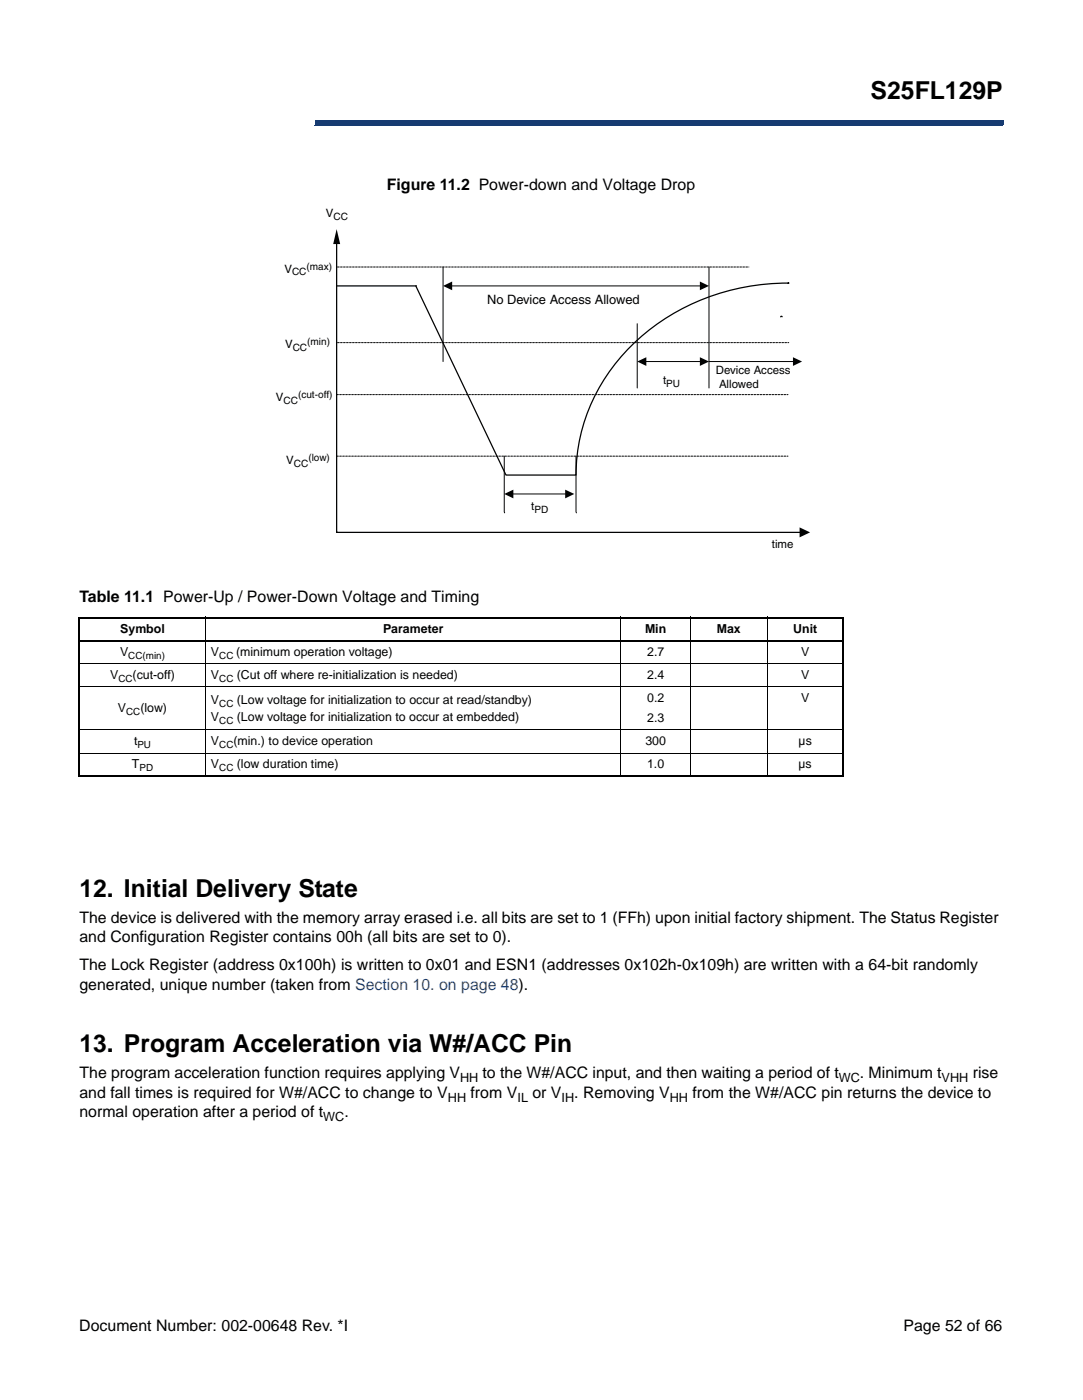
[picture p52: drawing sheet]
<svg xmlns="http://www.w3.org/2000/svg" width="210mm" height="271mm" viewBox="0 0 210 271" stroke-linecap="round" stroke-linejoin="round" font-family="sans-serif">
<defs><g id="words">
<g font-size="4.8">
<text x="168.5" y="19.2">S25FL129P</text>
<text x="15.4" y="173.5">12. Initial Delivery State</text>
<text x="15.4" y="203.7">13. Program Acceleration via W#/ACC Pin</text>
</g>
<g font-size="3.1">
<text x="74.8" y="36.7">Figure 11.2 Power-down and Voltage Drop</text>
<text x="15.4" y="116.5">Table 11.1 Power-Up / Power-Down Voltage and Timing</text>
<text x="15.4" y="178.6">The device is delivered with the memory array erased i.e. all bits are set to 1 (FFh) upon initial factory shipment. The Status Register</text>
<text x="15.4" y="182.3">and Configuration Register contains 00h (all bits are set to 0).</text>
<text x="15.4" y="191.6">generated, unique number (taken from Section 10. on page 48).</text>
<text x="15.4" y="187.8">The Lock Register (address 0x100h) is written to 0x01 and ESN1 (addresses 0x102h-0x109h) are written with a 64-bit randomly</text>
<text x="15.4" y="208.7">The program acceleration function requires applying V</text>
<text x="93.4" y="208.7">to the W#/ACC input, and then waiting a period of t</text>
<text x="166.4" y="208.7">. Minimum t</text>
<text x="188.2" y="208.7">rise</text>
<text x="15.4" y="212.4">and fall times is required for W#/ACC to change to V</text>
<text x="91" y="212.4">from V</text>
<text x="103" y="212.4">or V</text>
<text x="111.1" y="212.4">. Removing V</text>
<text x="134" y="212.4">from the W#/ACC pin returns the device to</text>
<text x="15.4" y="216.2">normal operation after a period of t</text>
<text x="66.7" y="216.2">.</text>
<text x="15.3" y="257.6">Document Number: 002-00648 Rev. *I</text>
<text x="174.8" y="257.6">Page 52 of 66</text>
</g>
<text font-size="2.5" fill="#010202" x="94.2" y="58.8">No Device Access Allowed</text>
<g font-size="2.5">
<text x="89" y="209.5">HH</text>
<text x="162.3" y="209.5">WC</text>
<text x="182.2" y="209.5">VHH</text>
<text x="86.7" y="213.2">HH</text>
<text x="100.1" y="213.2">IL</text>
<text x="108.6" y="213.2">IH</text>
<text x="129.6" y="213.2">HH</text>
<text x="62.5" y="217">WC</text>
</g>
<g font-size="2.4">
<text x="23.3" y="122.5">Symbol</text>
<text x="74.1" y="122.5">Parameter</text>
<text x="124.8" y="122.5">Min</text>
<text x="138.7" y="122.5">Max</text>
<text x="153.5" y="122.5">Unit</text>
<text x="21.3" y="131.4">V</text>
<text x="23.2" y="127">V</text>
<text x="25.7" y="131.4">(cut-off)</text>
<text x="40.8" y="127">V</text>
<text x="40.8" y="131.4">V</text>
<text x="45.7" y="127">(minimum operation voltage)</text>
<text x="45.8" y="131.4">(Cut off where re-initialization is needed)</text>
<text x="125.2" y="131.4">2.4</text>
<text x="125.2" y="127">2.7</text>
<text x="155" y="131.4">V</text>
<text x="155" y="127">V</text>
<text x="22.8" y="137.8">V</text>
<text x="27.2" y="137.8">(low)</text>
<text x="40.8" y="136.2">V</text>
<text x="45.8" y="136.2">(Low voltage for initialization to occur at read/standby)</text>
<text x="125.2" y="135.8">0.2</text>
<text x="155" y="135.8">V</text>
<text x="40.8" y="139.4">V</text>
<text x="45.8" y="139.4">(Low voltage for initialization to occur at embedded)</text>
<text x="125.2" y="139.8">2.3</text>
<text x="25.5" y="148.7">T</text>
<text x="25.9" y="144.2">t</text>
<text x="40.8" y="144.2">V</text>
<text x="40.8" y="148.7">V</text>
<text x="45.2" y="144.2">(min.) to device operation</text>
<text x="45.8" y="148.7">(low duration time)</text>
<text x="124.9" y="144.2">300</text>
<text x="125.2" y="148.7">1.0</text>
<text x="154.5" y="148.7">µs</text>
<text x="154.5" y="144.2">µs</text>
</g>
<g font-size="2.2" fill="#010202">
<text x="63" y="41.9">V</text>
<text x="55" y="52.7">V</text>
<text x="55.2" y="67.4">V</text>
<text x="53.4" y="77.6">V</text>
<text x="128.3" y="74.3">t</text>
<text x="138.5" y="72.4">Device Access</text>
<text x="139.1" y="75.1">Allowed</text>
<text x="55.4" y="89.7">V</text>
<text x="102.8" y="98.8">t</text>
<text x="149.3" y="106.1">time</text>
</g>
<g font-size="1.9" fill="#010202">
<text x="64.5" y="42.5">CC</text>
<text x="56.5" y="53.3">CC</text>
<text x="59.3" y="52.2">(max)</text>
<text x="56.6" y="67.9">CC</text>
<text x="59.4" y="66.8">(min)</text>
<text x="57.7" y="77.1">(cut-off)</text>
<text x="128.9" y="74.8">PU</text>
<text x="54.9" y="78.2">CC</text>
<text x="59.7" y="89.2">(low)</text>
<text x="56.9" y="90.3">CC</text>
<text x="103.4" y="99.3">PD</text>
</g>
<g font-size="1.9">
<text x="24.8" y="127.6">CC(min)</text>
<text x="42.4" y="127.6">CC</text>
<text x="22.9" y="132">CC</text>
<text x="42.4" y="132">CC</text>
<text x="42.4" y="136.8">CC</text>
<text x="24.4" y="138.4">CC</text>
<text x="42.4" y="140">CC</text>
<text x="26.6" y="144.8">PU</text>
<text x="27" y="149.3">PD</text>
<text x="42.4" y="144.8">CC</text>
<text x="42.4" y="149.3">CC</text>
</g>
</g></defs>
<path d="M61 23.3h133.1v.9h-133.1z" fill="#163b71"/>
<path d="M60.9 24.2h133.2M61 23.3h133.1" fill="none" stroke="#163b71" stroke-width=".19"/>
<path d="M60.9 23.3h.1v.9h-.1z" fill="#163b71"/>
<path d="M15.5 8.2h45.3v17.6h-45.3z" fill="#fff"/>
<path d="M15.2 119.5h148.2M15.4 119.7v30.3M163.2 119.7v30.3M15.2 124h148.2M15.2 150.2h148.2" fill="none" stroke="#000" stroke-width=".34"/>
<path d="M39.8 119.4v30.9M120.1 119.4v30.9M133.6 119.4v30.9M148.4 119.4v30.9M15.2 128.4h148.2M15.2 132.9h148.2M15.2 141.3h148.2M15.2 145.7h148.2" fill="none" stroke="#000" stroke-width=".19"/>
<path d="M53.4 40h103.3v66.6h-103.3z" fill="#fff"/>
<path d="M65.1 47l.1 56-.1-.1" fill="none" stroke="#010202" stroke-width=".24"/>
<path d="M65.1 44.3l.7 2.9h-1.3z" fill="#010202"/>
<path d="M65.4 103h89.5" fill="none" stroke="#010202" stroke-width=".24"/>
<path d="M154.7 102.1l2 .9-2 1z" fill="#010202"/>
<path d="M65.3 51.7h79.6M65.3 66.3h87.3" fill="none" stroke="#010202" stroke-width=".19" stroke-dasharray=".3 .2"/>
<path d="M65.1 55.3h15.5M152.5 54.8h.1a42.2 42.2 0 0 0-35.5 18.4 34.4 34.4 0 0 0-5.6 18.7h-13.6l-17.4-36.6M151.3 61.3h-.2" fill="none" stroke="#010202" stroke-width=".24"/>
<path d="M85.7 51.7v18.3M87.3 55.3h48.3M137.2 51.7v23.4M123.3 62.6v12.5M97.6 88.3l.1 11M111.5 88.3v11" fill="none" stroke="#010202" stroke-width=".19"/>
<g fill="#010202">
<path d="M85.7 55.3l1.8-.8v1.7z"/>
<path d="M135.4 54.5l1.8 .8-1.8 .9z"/>
</g>
<path d="M99.2 95.6h10.3" fill="none" stroke="#010202" stroke-width=".19"/>
<g fill="#010202">
<path d="M97.6 95.6l1.7-.8v1.6z"/>
<path d="M109.4 94.8l1.7 .8-1.7 .8z"/>
</g>
<path d="M124.9 70h10.7" fill="none" stroke="#010202" stroke-width=".19"/>
<g fill="#010202">
<path d="M123.3 70l1.8-.9v1.7z"/>
<path d="M135.4 69.1l1.8 .9-1.8 .8z"/>
</g>
<path d="M137.2 70h16.4" fill="none" stroke="#010202" stroke-width=".19"/>
<path d="M153.4 69.1l1.8 .9-1.8 .8z" fill="#010202"/>
<path d="M65.1 76.4h87.4M65.1 88.3h87.4" fill="none" stroke="#010202" stroke-width=".19" stroke-dasharray=".3 .2"/>
<use href="#words"/>
</svg>
